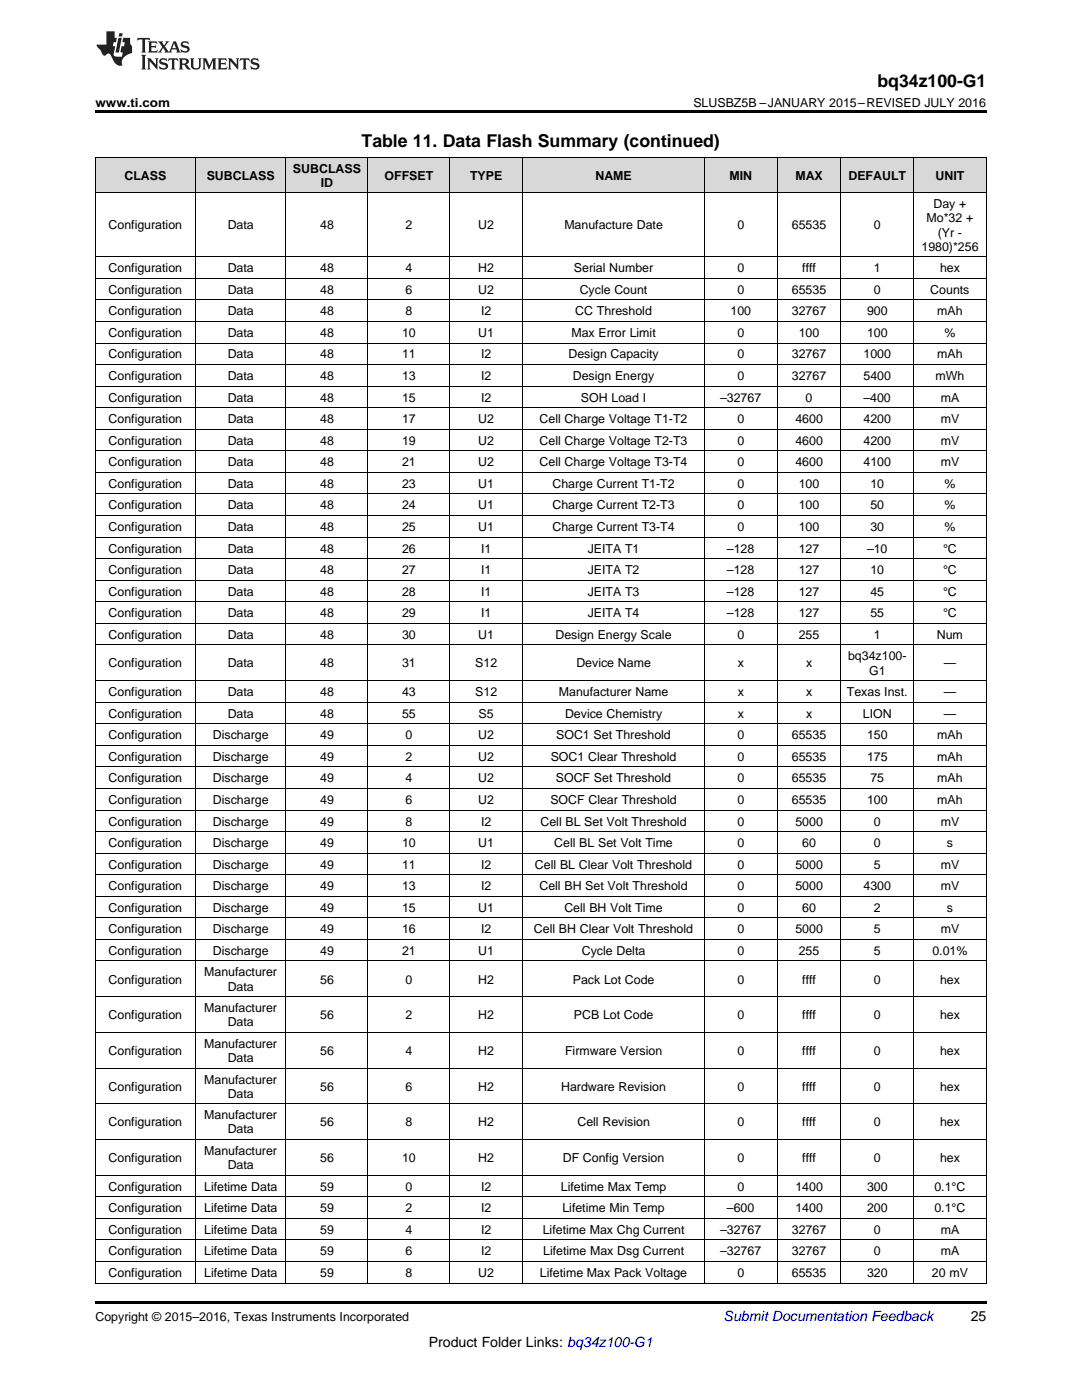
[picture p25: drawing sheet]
<svg xmlns="http://www.w3.org/2000/svg" width="216mm" height="279mm" viewBox="0 0 216 279" stroke-linecap="round" stroke-linejoin="round" font-family="sans-serif">
<defs><g id="words">
<g font-size="3.5">
<text x="175.1" y="17.3">bq34z100-G1</text>
<text x="72.1" y="29.3">Table 11. Data Flash Summary (continued)</text>
</g>
<text font-size="2.8" fill="#0000c8" x="144.4" y="263.6">Submit Documentation Feedback</text>
<g font-size="2.8">
<text x="193.7" y="263.6">25</text>
<text x="85.5" y="268.9">Product Folder Links: bq34z100-G1</text>
</g>
<g font-size="2.5">
<text x="19" y="21.4">www.ti.com</text>
<text x="138.4" y="21.4">SLUSBZ5B –JANUARY 2015–REVISED JULY 2016</text>
<text x="24.8" y="35.8">CLASS</text>
<text x="41.2" y="35.8">SUBCLASS</text>
<text x="58.5" y="34.4">SUBCLASS</text>
<text x="76.7" y="35.8">OFFSET</text>
<text x="93.8" y="35.8">TYPE</text>
<text x="118.8" y="35.8">NAME</text>
<text x="145.6" y="35.8">MIN</text>
<text x="158.7" y="35.8">MAX</text>
<text x="169.3" y="35.8">DEFAULT</text>
<text x="186.7" y="35.8">UNIT</text>
<text x="64" y="37.3">ID</text>
<text x="186.3" y="41.6">Day +</text>
<text x="21.7" y="45.8">Configuration</text>
<text x="45.4" y="45.8">Data</text>
<text x="63.9" y="45.8">48</text>
<text x="80.9" y="45.8">2</text>
<text x="95.4" y="45.8">U2</text>
<text x="112.6" y="45.8">Manufacture Date</text>
<text x="147.1" y="45.8">0</text>
<text x="158" y="45.8">65535</text>
<text x="174.4" y="45.8">0</text>
<text x="184.9" y="44.4">Mo*32 +</text>
<text x="187.1" y="47.2">(Yr -</text>
<text x="183.9" y="50">1980)*256</text>
<text x="21.7" y="54.3">Configuration</text>
<text x="21.7" y="58.6">Configuration</text>
<text x="45.4" y="54.3">Data</text>
<text x="45.4" y="58.6">Data</text>
<text x="63.9" y="54.3">48</text>
<text x="63.9" y="58.6">48</text>
<text x="80.9" y="54.3">4</text>
<text x="80.9" y="58.6">6</text>
<text x="95.4" y="54.3">H2</text>
<text x="95.4" y="58.6">U2</text>
<text x="114.5" y="54.3">Serial Number</text>
<text x="115.7" y="58.6">Cycle Count</text>
<text x="147.1" y="54.3">0</text>
<text x="147.1" y="58.6">0</text>
<text x="158" y="58.6">65535</text>
<text x="160.1" y="54.3">ffff</text>
<text x="174.4" y="54.3">1</text>
<text x="174.4" y="58.6">0</text>
<text x="185.6" y="58.6">Counts</text>
<text x="187.6" y="54.3">hex</text>
<text x="21.7" y="62.9">Configuration</text>
<text x="45.4" y="62.9">Data</text>
<text x="63.9" y="62.9">48</text>
<text x="80.9" y="62.9">8</text>
<text x="96" y="62.9">I2</text>
<text x="114.8" y="62.9">CC Threshold</text>
<text x="145.8" y="62.9">100</text>
<text x="158" y="62.9">32767</text>
<text x="173" y="62.9">900</text>
<text x="187" y="62.9">mAh</text>
<text x="21.7" y="67.2">Configuration</text>
<text x="21.7" y="71.5">Configuration</text>
<text x="45.4" y="67.2">Data</text>
<text x="45.4" y="71.5">Data</text>
<text x="63.9" y="67.2">48</text>
<text x="63.9" y="71.5">48</text>
<text x="80.2" y="67.2">10</text>
<text x="80.2" y="71.5">11</text>
<text x="95.4" y="67.2">U1</text>
<text x="96" y="71.5">I2</text>
<text x="113.4" y="71.5">Design Capacity</text>
<text x="114" y="67.2">Max Error Limit</text>
<text x="147.1" y="67.2">0</text>
<text x="147.1" y="71.5">0</text>
<text x="158" y="71.5">32767</text>
<text x="159.4" y="67.2">100</text>
<text x="172.3" y="71.5">1000</text>
<text x="173" y="67.2">100</text>
<text x="187" y="71.5">mAh</text>
<text x="188.5" y="67.2">%</text>
<text x="21.7" y="75.8">Configuration</text>
<text x="45.4" y="75.8">Data</text>
<text x="63.9" y="75.8">48</text>
<text x="80.2" y="75.8">13</text>
<text x="96" y="75.8">I2</text>
<text x="114.3" y="75.8">Design Energy</text>
<text x="147.1" y="75.8">0</text>
<text x="158" y="75.8">32767</text>
<text x="172.3" y="75.8">5400</text>
<text x="186.7" y="75.8">mWh</text>
<text x="21.7" y="80.2">Configuration</text>
<text x="45.4" y="80.2">Data</text>
<text x="63.9" y="80.2">48</text>
<text x="80.2" y="80.2">15</text>
<text x="96" y="80.2">I2</text>
<text x="115.9" y="80.2">SOH Load I</text>
<text x="143.7" y="80.2">–32767</text>
<text x="160.8" y="80.2">0</text>
<text x="172.3" y="80.2">–400</text>
<text x="187.7" y="80.2">mA</text>
<text x="21.7" y="84.5">Configuration</text>
<text x="21.7" y="88.8">Configuration</text>
<text x="45.4" y="84.5">Data</text>
<text x="45.4" y="88.8">Data</text>
<text x="63.9" y="84.5">48</text>
<text x="63.9" y="88.8">48</text>
<text x="80.2" y="84.5">17</text>
<text x="80.2" y="88.8">19</text>
<text x="95.4" y="84.5">U2</text>
<text x="95.4" y="88.8">U2</text>
<text x="107.7" y="84.5">Cell Charge Voltage T1-T2</text>
<text x="107.7" y="88.8">Cell Charge Voltage T2-T3</text>
<text x="147.1" y="84.5">0</text>
<text x="147.1" y="88.8">0</text>
<text x="158.7" y="84.5">4600</text>
<text x="158.7" y="88.8">4600</text>
<text x="172.3" y="84.5">4200</text>
<text x="172.3" y="88.8">4200</text>
<text x="187.7" y="84.5">mV</text>
<text x="187.7" y="88.8">mV</text>
<text x="21.7" y="93.1">Configuration</text>
<text x="45.4" y="93.1">Data</text>
<text x="63.9" y="93.1">48</text>
<text x="80.2" y="93.1">21</text>
<text x="95.4" y="93.1">U2</text>
<text x="107.7" y="93.1">Cell Charge Voltage T3-T4</text>
<text x="147.1" y="93.1">0</text>
<text x="158.7" y="93.1">4600</text>
<text x="172.3" y="93.1">4100</text>
<text x="187.7" y="93.1">mV</text>
<text x="21.7" y="97.4">Configuration</text>
<text x="21.7" y="101.7">Configuration</text>
<text x="45.4" y="97.4">Data</text>
<text x="45.4" y="101.7">Data</text>
<text x="63.9" y="97.4">48</text>
<text x="63.9" y="101.7">48</text>
<text x="80.2" y="97.4">23</text>
<text x="80.2" y="101.7">24</text>
<text x="95.4" y="97.4">U1</text>
<text x="95.4" y="101.7">U1</text>
<text x="110.2" y="97.4">Charge Current T1-T2</text>
<text x="110.2" y="101.7">Charge Current T2-T3</text>
<text x="147.1" y="97.4">0</text>
<text x="147.1" y="101.7">0</text>
<text x="159.4" y="97.4">100</text>
<text x="159.4" y="101.7">100</text>
<text x="173.7" y="97.4">10</text>
<text x="173.7" y="101.7">50</text>
<text x="188.5" y="97.4">%</text>
<text x="188.5" y="101.7">%</text>
<text x="21.7" y="106">Configuration</text>
<text x="45.4" y="106">Data</text>
<text x="63.9" y="106">48</text>
<text x="80.2" y="106">25</text>
<text x="95.4" y="106">U1</text>
<text x="110.2" y="106">Charge Current T3-T4</text>
<text x="147.1" y="106">0</text>
<text x="159.4" y="106">100</text>
<text x="173.7" y="106">30</text>
<text x="188.5" y="106">%</text>
<text x="21.7" y="110.3">Configuration</text>
<text x="45.4" y="110.3">Data</text>
<text x="63.9" y="110.3">48</text>
<text x="80.2" y="110.3">26</text>
<text x="96" y="110.3">I1</text>
<text x="117.3" y="110.3">JEITA T1</text>
<text x="145.1" y="110.3">–128</text>
<text x="159.4" y="110.3">127</text>
<text x="173" y="110.3">–10</text>
<text x="188.2" y="110.3">°C</text>
<text x="21.7" y="114.6">Configuration</text>
<text x="21.7" y="118.9">Configuration</text>
<text x="45.4" y="114.6">Data</text>
<text x="45.4" y="118.9">Data</text>
<text x="63.9" y="114.6">48</text>
<text x="63.9" y="118.9">48</text>
<text x="80.2" y="114.6">27</text>
<text x="80.2" y="118.9">28</text>
<text x="96" y="114.6">I1</text>
<text x="96" y="118.9">I1</text>
<text x="117.3" y="114.6">JEITA T2</text>
<text x="117.3" y="118.9">JEITA T3</text>
<text x="145.1" y="114.6">–128</text>
<text x="145.1" y="118.9">–128</text>
<text x="159.4" y="114.6">127</text>
<text x="159.4" y="118.9">127</text>
<text x="173.7" y="114.6">10</text>
<text x="173.7" y="118.9">45</text>
<text x="188.2" y="114.6">°C</text>
<text x="188.2" y="118.9">°C</text>
<text x="21.7" y="123.2">Configuration</text>
<text x="45.4" y="123.2">Data</text>
<text x="63.9" y="123.2">48</text>
<text x="80.2" y="123.2">29</text>
<text x="96" y="123.2">I1</text>
<text x="117.3" y="123.2">JEITA T4</text>
<text x="145.1" y="123.2">–128</text>
<text x="159.4" y="123.2">127</text>
<text x="173.7" y="123.2">55</text>
<text x="188.2" y="123.2">°C</text>
<text x="21.7" y="127.5">Configuration</text>
<text x="45.4" y="127.5">Data</text>
<text x="63.9" y="127.5">48</text>
<text x="80.2" y="127.5">30</text>
<text x="95.4" y="127.5">U1</text>
<text x="110.8" y="127.5">Design Energy Scale</text>
<text x="147.1" y="127.5">0</text>
<text x="159.4" y="127.5">255</text>
<text x="169.2" y="131.8">bq34z100-</text>
<text x="174.4" y="127.5">1</text>
<text x="186.9" y="127.5">Num</text>
<text x="21.7" y="133.2">Configuration</text>
<text x="45.4" y="133.2">Data</text>
<text x="63.9" y="133.2">48</text>
<text x="80.2" y="133.2">31</text>
<text x="94.8" y="133.2">S12</text>
<text x="115" y="133.2">Device Name</text>
<text x="147.2" y="133.2">x</text>
<text x="160.8" y="133.2">x</text>
<text x="173.4" y="134.6">G1</text>
<text x="188.3" y="133.2">—</text>
<text x="21.7" y="138.9">Configuration</text>
<text x="21.7" y="143.2">Configuration</text>
<text x="45.4" y="138.9">Data</text>
<text x="45.4" y="143.2">Data</text>
<text x="63.9" y="138.9">48</text>
<text x="63.9" y="143.2">48</text>
<text x="80.2" y="138.9">43</text>
<text x="80.2" y="143.2">55</text>
<text x="94.8" y="138.9">S12</text>
<text x="95.5" y="143.2">S5</text>
<text x="111.5" y="138.9">Manufacturer Name</text>
<text x="112.7" y="143.2">Device Chemistry</text>
<text x="147.2" y="138.9">x</text>
<text x="147.2" y="143.2">x</text>
<text x="160.8" y="138.9">x</text>
<text x="160.8" y="143.2">x</text>
<text x="169" y="138.9">Texas Inst.</text>
<text x="172.2" y="143.2">LION</text>
<text x="188.3" y="138.9">—</text>
<text x="188.3" y="143.2">—</text>
<text x="21.7" y="147.5">Configuration</text>
<text x="42.5" y="147.5">Discharge</text>
<text x="63.9" y="147.5">49</text>
<text x="80.9" y="147.5">0</text>
<text x="95.4" y="147.5">U2</text>
<text x="111" y="147.5">SOC1 Set Threshold</text>
<text x="147.1" y="147.5">0</text>
<text x="158" y="147.5">65535</text>
<text x="173" y="147.5">150</text>
<text x="187" y="147.5">mAh</text>
<text x="21.7" y="151.8">Configuration</text>
<text x="42.5" y="151.8">Discharge</text>
<text x="63.9" y="151.8">49</text>
<text x="80.9" y="151.8">2</text>
<text x="95.4" y="151.8">U2</text>
<text x="109.9" y="151.8">SOC1 Clear Threshold</text>
<text x="147.1" y="151.8">0</text>
<text x="158" y="151.8">65535</text>
<text x="173" y="151.8">175</text>
<text x="187" y="151.8">mAh</text>
<text x="21.7" y="156.1">Configuration</text>
<text x="21.7" y="160.4">Configuration</text>
<text x="42.5" y="156.1">Discharge</text>
<text x="42.5" y="160.4">Discharge</text>
<text x="63.9" y="156.1">49</text>
<text x="63.9" y="160.4">49</text>
<text x="80.9" y="156.1">4</text>
<text x="80.9" y="160.4">6</text>
<text x="95.4" y="156.1">U2</text>
<text x="95.4" y="160.4">U2</text>
<text x="109.8" y="160.4">SOCF Clear Threshold</text>
<text x="110.9" y="156.1">SOCF Set Threshold</text>
<text x="147.1" y="156.1">0</text>
<text x="147.1" y="160.4">0</text>
<text x="158" y="156.1">65535</text>
<text x="158" y="160.4">65535</text>
<text x="173" y="160.4">100</text>
<text x="173.7" y="156.1">75</text>
<text x="187" y="156.1">mAh</text>
<text x="187" y="160.4">mAh</text>
<text x="21.7" y="164.7">Configuration</text>
<text x="42.5" y="164.7">Discharge</text>
<text x="63.9" y="164.7">49</text>
<text x="80.9" y="164.7">8</text>
<text x="96" y="164.7">I2</text>
<text x="107.8" y="164.7">Cell BL Set Volt Threshold</text>
<text x="147.1" y="164.7">0</text>
<text x="158.7" y="164.7">5000</text>
<text x="174.4" y="164.7">0</text>
<text x="187.7" y="164.7">mV</text>
<text x="21.7" y="169.1">Configuration</text>
<text x="21.7" y="173.4">Configuration</text>
<text x="42.5" y="169.1">Discharge</text>
<text x="42.5" y="173.4">Discharge</text>
<text x="63.9" y="169.1">49</text>
<text x="63.9" y="173.4">49</text>
<text x="80.2" y="169.1">10</text>
<text x="80.2" y="173.4">11</text>
<text x="95.4" y="169.1">U1</text>
<text x="96" y="173.4">I2</text>
<text x="106.8" y="173.4">Cell BL Clear Volt Threshold</text>
<text x="110.6" y="169.1">Cell BL Set Volt Time</text>
<text x="147.1" y="169.1">0</text>
<text x="147.1" y="173.4">0</text>
<text x="158.7" y="173.4">5000</text>
<text x="160.1" y="169.1">60</text>
<text x="174.4" y="169.1">0</text>
<text x="174.4" y="173.4">5</text>
<text x="187.7" y="173.4">mV</text>
<text x="188.9" y="169.1">s</text>
<text x="21.7" y="177.7">Configuration</text>
<text x="42.5" y="177.7">Discharge</text>
<text x="63.9" y="177.7">49</text>
<text x="80.2" y="177.7">13</text>
<text x="96" y="177.7">I2</text>
<text x="107.6" y="177.7">Cell BH Set Volt Threshold</text>
<text x="147.1" y="177.7">0</text>
<text x="158.7" y="177.7">5000</text>
<text x="172.3" y="177.7">4300</text>
<text x="187.7" y="177.7">mV</text>
<text x="21.7" y="182">Configuration</text>
<text x="42.5" y="182">Discharge</text>
<text x="63.9" y="182">49</text>
<text x="80.2" y="182">15</text>
<text x="95.4" y="182">U1</text>
<text x="112.6" y="182">Cell BH Volt Time</text>
<text x="147.1" y="182">0</text>
<text x="160.1" y="182">60</text>
<text x="174.4" y="182">2</text>
<text x="188.9" y="182">s</text>
<text x="21.7" y="186.3">Configuration</text>
<text x="21.7" y="190.6">Configuration</text>
<text x="42.5" y="186.3">Discharge</text>
<text x="42.5" y="190.6">Discharge</text>
<text x="63.9" y="186.3">49</text>
<text x="63.9" y="190.6">49</text>
<text x="80.2" y="186.3">16</text>
<text x="80.2" y="190.6">21</text>
<text x="95.4" y="190.6">U1</text>
<text x="96" y="186.3">I2</text>
<text x="106.5" y="186.3">Cell BH Clear Volt Threshold</text>
<text x="116.1" y="190.6">Cycle Delta</text>
<text x="147.1" y="186.3">0</text>
<text x="147.1" y="190.6">0</text>
<text x="158.7" y="186.3">5000</text>
<text x="159.4" y="190.6">255</text>
<text x="174.4" y="186.3">5</text>
<text x="174.4" y="190.6">5</text>
<text x="186.1" y="190.6">0.01%</text>
<text x="187.7" y="186.3">mV</text>
<text x="21.7" y="196.3">Configuration</text>
<text x="40.7" y="194.9">Manufacturer</text>
<text x="45.4" y="197.7">Data</text>
<text x="63.9" y="196.3">56</text>
<text x="80.9" y="196.3">0</text>
<text x="95.4" y="196.3">H2</text>
<text x="114.3" y="196.3">Pack Lot Code</text>
<text x="147.1" y="196.3">0</text>
<text x="160.1" y="196.3">ffff</text>
<text x="174.4" y="196.3">0</text>
<text x="187.6" y="196.3">hex</text>
<text x="21.7" y="203.4">Configuration</text>
<text x="40.7" y="202">Manufacturer</text>
<text x="63.9" y="203.4">56</text>
<text x="80.9" y="203.4">2</text>
<text x="95.4" y="203.4">H2</text>
<text x="114.5" y="203.4">PCB Lot Code</text>
<text x="147.1" y="203.4">0</text>
<text x="160.1" y="203.4">ffff</text>
<text x="174.4" y="203.4">0</text>
<text x="187.6" y="203.4">hex</text>
<text x="40.7" y="209.1">Manufacturer</text>
<text x="45.4" y="204.8">Data</text>
<text x="21.7" y="210.5">Configuration</text>
<text x="45.4" y="211.9">Data</text>
<text x="63.9" y="210.5">56</text>
<text x="80.9" y="210.5">4</text>
<text x="95.4" y="210.5">H2</text>
<text x="112.7" y="210.5">Firmware Version</text>
<text x="147.1" y="210.5">0</text>
<text x="160.1" y="210.5">ffff</text>
<text x="174.4" y="210.5">0</text>
<text x="187.6" y="210.5">hex</text>
<text x="21.7" y="217.7">Configuration</text>
<text x="40.7" y="216.3">Manufacturer</text>
<text x="45.4" y="219.1">Data</text>
<text x="63.9" y="217.7">56</text>
<text x="80.9" y="217.7">6</text>
<text x="95.4" y="217.7">H2</text>
<text x="112" y="217.7">Hardware Revision</text>
<text x="147.1" y="217.7">0</text>
<text x="160.1" y="217.7">ffff</text>
<text x="174.4" y="217.7">0</text>
<text x="187.6" y="217.7">hex</text>
<text x="21.7" y="224.8">Configuration</text>
<text x="40.7" y="223.4">Manufacturer</text>
<text x="45.4" y="226.2">Data</text>
<text x="63.9" y="224.8">56</text>
<text x="80.9" y="224.8">8</text>
<text x="95.4" y="224.8">H2</text>
<text x="115.2" y="224.8">Cell Revision</text>
<text x="147.1" y="224.8">0</text>
<text x="160.1" y="224.8">ffff</text>
<text x="174.4" y="224.8">0</text>
<text x="187.6" y="224.8">hex</text>
<text x="21.7" y="231.9">Configuration</text>
<text x="40.7" y="230.5">Manufacturer</text>
<text x="45.4" y="233.3">Data</text>
<text x="63.9" y="231.9">56</text>
<text x="80.2" y="231.9">10</text>
<text x="95.4" y="231.9">H2</text>
<text x="112.3" y="231.9">DF Config Version</text>
<text x="147.1" y="231.9">0</text>
<text x="160.1" y="231.9">ffff</text>
<text x="174.4" y="231.9">0</text>
<text x="187.6" y="231.9">hex</text>
<text x="21.7" y="237.6">Configuration</text>
<text x="40.7" y="237.6">Lifetime Data</text>
<text x="63.9" y="237.6">59</text>
<text x="80.9" y="237.6">0</text>
<text x="96" y="237.6">I2</text>
<text x="111.9" y="237.6">Lifetime Max Temp</text>
<text x="147.1" y="237.6">0</text>
<text x="158.7" y="237.6">1400</text>
<text x="173" y="237.6">300</text>
<text x="186.4" y="237.6">0.1°C</text>
<text x="21.7" y="241.9">Configuration</text>
<text x="40.7" y="241.9">Lifetime Data</text>
<text x="63.9" y="241.9">59</text>
<text x="80.9" y="241.9">2</text>
<text x="96" y="241.9">I2</text>
<text x="112.2" y="241.9">Lifetime Min Temp</text>
<text x="145.1" y="241.9">–600</text>
<text x="158.7" y="241.9">1400</text>
<text x="173" y="241.9">200</text>
<text x="186.4" y="241.9">0.1°C</text>
<text x="21.7" y="246.2">Configuration</text>
<text x="21.7" y="250.5">Configuration</text>
<text x="40.7" y="246.2">Lifetime Data</text>
<text x="40.7" y="250.5">Lifetime Data</text>
<text x="63.9" y="246.2">59</text>
<text x="63.9" y="250.5">59</text>
<text x="80.9" y="246.2">4</text>
<text x="80.9" y="250.5">6</text>
<text x="96" y="246.2">I2</text>
<text x="96" y="250.5">I2</text>
<text x="108.3" y="246.2">Lifetime Max Chg Current</text>
<text x="108.4" y="250.5">Lifetime Max Dsg Current</text>
<text x="143.7" y="246.2">–32767</text>
<text x="143.7" y="250.5">–32767</text>
<text x="158" y="246.2">32767</text>
<text x="158" y="250.5">32767</text>
<text x="174.4" y="246.2">0</text>
<text x="174.4" y="250.5">0</text>
<text x="187.7" y="246.2">mA</text>
<text x="187.7" y="250.5">mA</text>
<text x="21.7" y="254.8">Configuration</text>
<text x="40.7" y="254.8">Lifetime Data</text>
<text x="63.9" y="254.8">59</text>
<text x="80.9" y="254.8">8</text>
<text x="95.4" y="254.8">U2</text>
<text x="107.7" y="254.8">Lifetime Max Pack Voltage</text>
<text x="147.1" y="254.8">0</text>
<text x="158" y="254.8">65535</text>
<text x="173" y="254.8">320</text>
<text x="185.9" y="254.8">20 mV</text>
<text x="19" y="263.6">Copyright © 2015–2016, Texas Instruments Incorporated</text>
</g>
</g></defs>
<g fill="#d8d8d8">
<path d="M19 31.4h20v7.1h-20z"/>
<path d="M39 31.4h18.1v7.1h-18.1z"/>
<path d="M57.1 31.4h16.3v7.1h-16.3z"/>
<path d="M73.4 31.4h16.4v7.1h-16.4z"/>
<path d="M89.8 31.4h14.5v7.1h-14.5z"/>
<path d="M104.3 31.4h36.3v7.1h-36.3z"/>
<path d="M140.6 31.4h14.5v7.1h-14.5z"/>
<path d="M155.1 31.4h12.7v7.1h-12.7z"/>
<path d="M167.8 31.4h14.5v7.1h-14.5z"/>
<path d="M182.3 31.4h14.5v7.1h-14.5z"/>
</g>
<path d="M19 22h177.8v.5h-177.8zM19 259.7h177.8v.5h-177.8z" fill="#000"/>
<g fill="none" stroke="#000" stroke-width=".2">
<path d="M19 38.5h177.8M19 31.3h177.8M19.1 31.4v224.7M38.9 31.4v224.7M57.1 31.4v224.7M73.4 31.4v224.7M89.7 31.4v224.7M104.3 31.4v224.7M140.5 31.4v224.7M155.1 31.4v224.7M167.8 31.4v224.7M182.3 31.4v224.7"/>
<path d="M196.8 31.4v224.7M19 59.8h177.8M19 55.5h177.8M19 51.2h177.8M19 77.1h177.8M19 72.8h177.8M19 68.5h177.8M19 64.2h177.8M19 98.6h177.8M19 94.3h177.8M19 90h177.8M19 85.7h177.8"/>
<path d="M19 81.4h177.8M19 115.8h177.8M19 111.5h177.8M19 107.2h177.8M19 102.9h177.8M19 135.8h177.8M19 128.7h177.8M19 124.4h177.8M19 120.1h177.8M19 157.4h177.8M19 153.1h177.8M19 148.7h177.8"/>
<path d="M19 144.4h177.8M19 140.1h177.8M19 178.9h177.8M19 174.6h177.8M19 170.3h177.8M19 166h177.8M19 161.7h177.8M19 198.9h177.8M19 191.8h177.8M19 187.5h177.8M19 183.2h177.8M19 213.2h177.8"/>
<path d="M19 206h177.8M19 238.8h177.8M19 234.5h177.8M19 227.4h177.8M19 220.3h177.8M19 256.1h177.8M19 251.8h177.8M19 247.5h177.8M19 243.2h177.8"/>
</g>
<g fill="#231f20">
<path d="M27.5 7.6l-.1 .5 .4-.2h.6v.1v2.1l-.2 .4h1l-.3-.4v-2.1l.1-.1h.5l.5 .2-.2-.5zM29.5 8.3l.2 .3v1.5l-.2 .4h1.8l.2-.6a1.04 1.04 0 0 1-1.3 .2v-.7h.6l.3 .2v-.6l-.3 .2h-.6v-.6l.8-.1 .4 .3-.2-.5zM31.5 8.3l.9 1.1-.9 1.1h.8l-.2-.2 .5-.7 .4 .7-.2 .2h1.5l-.1-.2 .1-.4h.9l.1 .4-.2 .2h1l-.3-.3-.7-1.9h-.5l-.9 2-.8-1 .9-1h-.8l.1 .3-.3 .5-.4-.6 .2-.2zM34.7 8.6l.4 1h-.7zM36.3 8.4a.63 .63 0 0 0-.2 .7 .63 .63 0 0 0 .6 .4l.6 .2 .1 .2a.75 .75 0 0 1-.7 .4 .75 .75 0 0 1-.6-.5l.1 .7 .1-.1a1.11 1.11 0 0 0 1.5-.6 1.13 1.13 0 0 0-1.2-.8l-.1-.4a1.04 1.04 0 0 1 1.2 .2l-.2-.5-.1 .1-.5-.2zM28.2 10.9l.2 .4v2.2l-.2 .4h1l-.3-.4v-2.2l.3-.4zM29.3 11.6l.3 .4v1.5l-.3 .4h.8l-.2-.4v-1.3l1.5 1.7v-1.9l.2-.4h-.7l.2 .4v.9l-1.1-1.3zM32 11.8a.62 .62 0 0 0-.2 .7 .62 .62 0 0 0 .6 .4l.6 .1 .1 .3a.76 .76 0 0 1-.7 .3 .76 .76 0 0 1-.6-.4l.1 .7 .1-.1a1.11 1.11 0 0 0 1.5-.6 1.13 1.13 0 0 0-1.2-.8l-.1-.4a1.04 1.04 0 0 1 1.2 .2l-.2-.6-.1 .1-.5-.1zM33.7 11.6l-.2 .6a.61 .61 0 0 1 .8-.3v1.6l-.2 .4h.9l-.2-.4v-1.6a.63 .63 0 0 1 .8 .3l-.2-.6zM35.6 11.6l.3 .4v1.5l-.3 .4h1l-.2-.2v-.8l.5 .2a.76 .76 0 0 0 1.2 .7l-1-1a.58 .58 0 0 0 .6-.5 .58 .58 0 0 0-.5-.6zM36.4 11.9h.1a.45 .45 0 0 1 .5 .1 .45 .45 0 0 1 .1 .5l-.7 .2zM37.9 11.6l.2 .2a2.17 2.17 0 0 0 .3 1.9 .99 .99 0 0 0 1.6-.6v-1.1l.2-.4h-.7l.2 .2a1.92 1.92 0 0 1-.2 1.8 .6 .6 0 0 1-.9-.5v-1.1l.2-.4zM40.4 11.6l.2 .4v1.5l-.2 .4h.7l-.2-.4v-1.4l.8 1.8 .8-1.8v1.4l-.2 .4h.9l-.2-.4v-1.5l.2-.4h-.8l-.6 1.5-.6-1.5zM43.4 11.6l.2 .4v1.5l-.2 .4h1.8l.2-.6a1.04 1.04 0 0 1-1.3 .1v-.6h.5l.4 .2v-.6l-.4 .2h-.5v-.7h.8l.3 .3-.1-.6zM45.5 11.6l.2 .4v1.5l-.2 .4h.7l-.2-.4v-1.3l1.5 1.7v-1.9l.2-.4h-.7l.2 .4v.9l-1.1-1.3zM47.9 11.6l-.1 .6a.61 .61 0 0 1 .8-.3v1.6l-.3 .4h1l-.3-.4 .1-1.6a.63 .63 0 0 1 .7 .3l-.1-.6zM50.2 11.8a.62 .62 0 0 0-.2 .7 .62 .62 0 0 0 .6 .4l.6 .1 .2 .3a.76 .76 0 0 1-.8 .3 .76 .76 0 0 1-.6-.4l.1 .7 .2-.1a1.11 1.11 0 0 0 1.5-.6 1.13 1.13 0 0 0-1.3-.8l-.1-.4a1.04 1.04 0 0 1 1.2 .2l-.1-.6-.2 .1-.5-.1z"/>
<path d="M21.2 6.3v2.6h-1.9l.1 .4 .7 .9a.91 .91 0 0 0 1 .8 .56 .56 0 0 1 .5-.3 .56 .56 0 0 1 .5 .3l.4 .8a1.53 1.53 0 0 0 1.9 1.2 1.54 1.54 0 0 1 1-2.1l.9-.3v-1.4a1.52 1.52 0 0 1-.3-1.6h-1.4l-.2 .8h.5l-.2 .8h-.4l-.2 1v.2l.4 .1-.2 .8a1.93 1.93 0 0 1-1.6-.3l.3-1.8h-.5l.2-.8h.4l.2-.8h-.4v-1.3zM23.6 7.6l-.6 2.9h.7l.6-2.9zM23.8 6.6l-.1 .7h.6l.2-.7z"/>
</g>
<use href="#words"/>
</svg>
